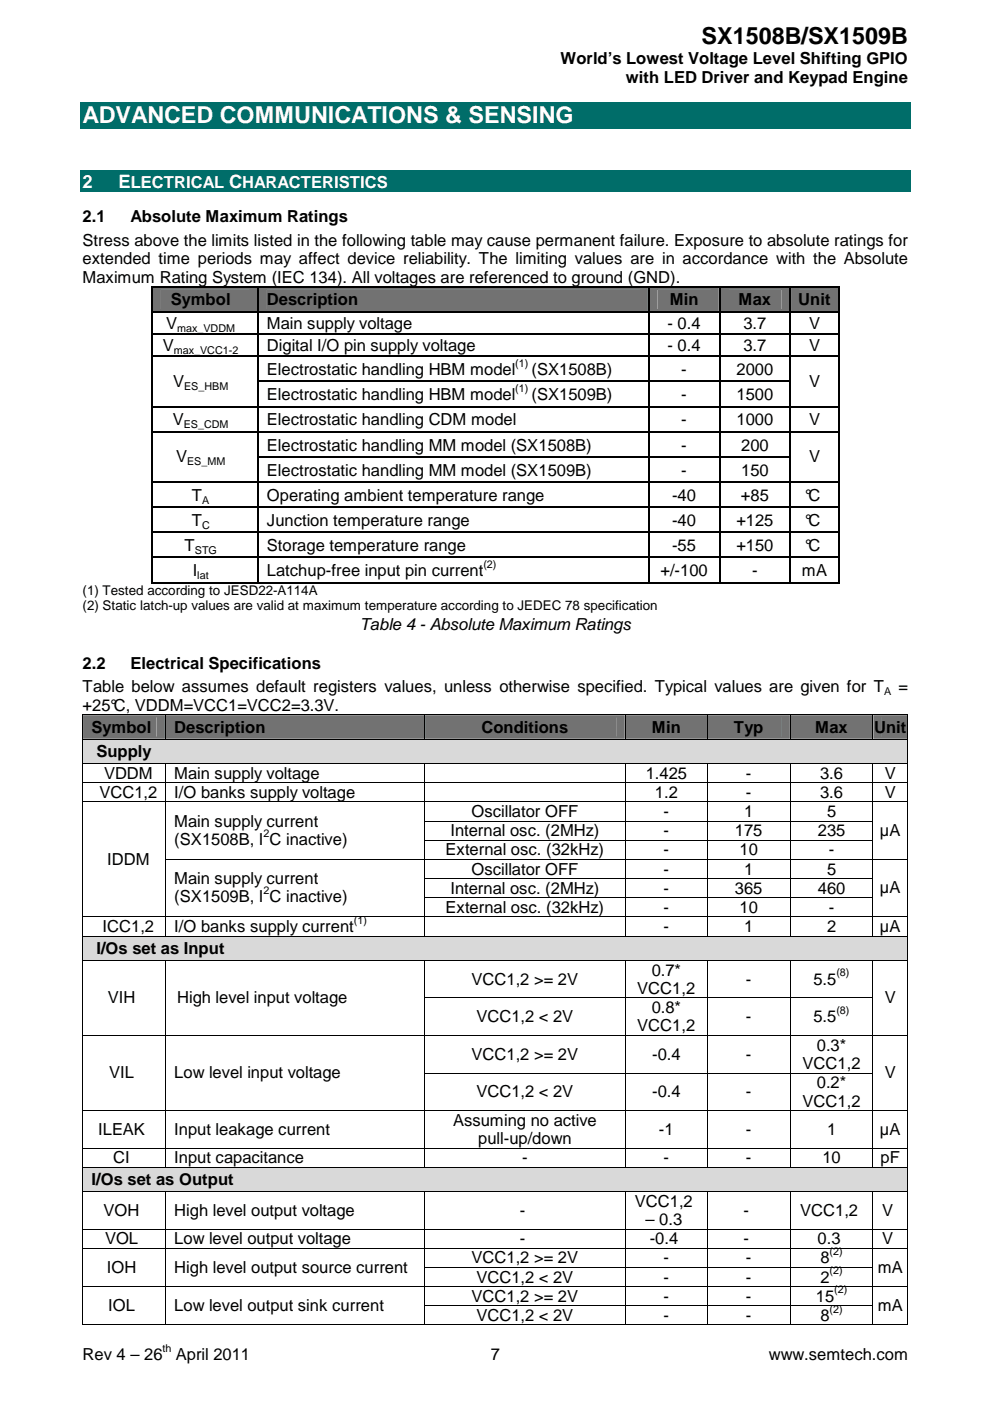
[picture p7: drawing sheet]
<svg xmlns="http://www.w3.org/2000/svg" width="210mm" height="297mm" viewBox="0 0 210 297" stroke-linecap="round" stroke-linejoin="round" font-family="sans-serif">
<defs><g id="words">
<text font-size="5" x="148.8" y="9.2">SX1508B/SX1509B</text>
<text font-size="5" fill="#fff" x="17.5" y="26.1">ADVANCED COMMUNICATIONS &amp; SENSING</text>
<g font-size="3.9" fill="#fff">
<text x="17.5" y="39.8">2</text>
<text x="25.1" y="39.8">ELECTRICAL CHARACTERISTICS</text>
</g>
<g font-size="3.5">
<text x="118.9" y="13.6">World’s Lowest Voltage Level Shifting GPIO</text>
<text x="132.7" y="17.7">with LED Driver and Keypad Engine</text>
<text x="17.5" y="47.1">2.1</text>
<text x="27.7" y="47.1">Absolute Maximum Ratings</text>
<text x="17.5" y="52.1">Stress above the limits listed in the following table may cause permanent failure. Exposure to absolute ratings for</text>
<text x="17.5" y="56">extended time periods may affect device reliability. The limiting values are in accordance with the Absolute</text>
<text x="17.5" y="59.9">Maximum Rating System (IEC 134). All voltages are referenced to ground (GND).</text>
<text x="36.2" y="64.7">Symbol</text>
<text x="56.6" y="64.7">Description</text>
<text x="142" y="64.7">Min</text>
<text x="156.6" y="64.7">Max</text>
<text x="169.2" y="64.7">Unit</text>
<text x="35.3" y="69.8">V</text>
<text x="56.6" y="69.8">Main supply voltage</text>
<text x="141.5" y="69.8">- 0.4</text>
<text x="157.6" y="69.8">3.7</text>
<text x="171.5" y="69.8">V</text>
<text x="34.5" y="74.5">V</text>
<text x="56.6" y="74.5">Digital I/O pin supply voltage</text>
<text x="141.5" y="74.5">- 0.4</text>
<text x="157.6" y="74.5">3.7</text>
<text x="171.5" y="74.5">V</text>
<text x="36.7" y="82">V</text>
<text x="56.6" y="79.5">Electrostatic handling HBM model</text>
<text x="112.7" y="79.5">(SX1508B)</text>
<text x="144.4" y="79.5">-</text>
<text x="156.2" y="79.5">2000</text>
<text x="171.5" y="82">V</text>
<text x="56.6" y="84.9">Electrostatic handling HBM model</text>
<text x="112.7" y="84.9">(SX1509B)</text>
<text x="144.4" y="84.9">-</text>
<text x="156.2" y="84.9">1500</text>
<text x="36.6" y="90.2">V</text>
<text x="56.6" y="95.5">Electrostatic handling MM model (SX1508B)</text>
<text x="56.6" y="90.2">Electrostatic handling CDM model</text>
<text x="144.4" y="90.2">-</text>
<text x="144.4" y="95.5">-</text>
<text x="156.2" y="90.2">1000</text>
<text x="157.1" y="95.5">200</text>
<text x="171.5" y="90.2">V</text>
<text x="37.3" y="98">V</text>
<text x="56.6" y="100.9">Electrostatic handling MM model (SX1509B)</text>
<text x="144.4" y="100.9">-</text>
<text x="157.1" y="100.9">150</text>
<text x="171.5" y="98">V</text>
<text x="40.7" y="106.2">T</text>
<text x="56.6" y="106.2">Operating ambient temperature range</text>
<text x="142.5" y="106.2">-40</text>
<text x="157.1" y="106.2">+85</text>
<text x="170.7" y="106.2">°C</text>
<text x="40.6" y="111.5">T</text>
<text x="56.6" y="111.5">Junction temperature range</text>
<text x="142.5" y="111.5">-40</text>
<text x="156.1" y="111.5">+125</text>
<text x="170.7" y="111.5">°C</text>
<text x="39.1" y="116.9">T</text>
<text x="56.6" y="116.9">Storage temperature range</text>
<text x="142.5" y="116.9">-55</text>
<text x="156.1" y="116.9">+150</text>
<text x="170.7" y="116.9">°C</text>
<text x="40.9" y="122.2">I</text>
<text x="56.6" y="122.2">Latchup-free input pin current</text>
<text x="140" y="122.2">+/-100</text>
<text x="159.5" y="122.2">-</text>
<text x="170" y="122.2">mA</text>
<text x="76.3" y="133.5">Table 4 - Absolute Maximum Ratings</text>
<text x="17.5" y="141.8">2.2</text>
<text x="27.7" y="141.8">Electrical Specifications</text>
<text x="17.5" y="146.8">Table below assumes default registers values, unless otherwise specified. Typical values are given for T</text>
<text x="190.5" y="146.8">=</text>
<text x="17.5" y="150.7">+25°C, VDDM=VCC1=VCC2=3.3V.</text>
<text x="19.4" y="155.4">Symbol</text>
<text x="37" y="155.4">Description</text>
<text x="102.1" y="155.4">Conditions</text>
<text x="138.2" y="155.4">Min</text>
<text x="155.6" y="155.4">Typ</text>
<text x="172.8" y="155.4">Max</text>
<text x="185.3" y="155.4">Unit</text>
<text x="20.4" y="160.5">Supply</text>
<text x="22.1" y="165.1">VDDM</text>
<text x="37" y="165.1">Main supply voltage</text>
<text x="136.9" y="165.1">1.425</text>
<text x="158.2" y="165.1">-</text>
<text x="173.9" y="165.1">3.6</text>
<text x="187.6" y="165.1">V</text>
<text x="21.1" y="169.2">VCC1,2</text>
<text x="37" y="169.2">I/O banks supply voltage</text>
<text x="99.9" y="173.2">Oscillator OFF</text>
<text x="138.9" y="169.2">1.2</text>
<text x="140.7" y="173.2">-</text>
<text x="157.8" y="173.2">1</text>
<text x="158.2" y="169.2">-</text>
<text x="173.9" y="169.2">3.6</text>
<text x="175.3" y="173.2">5</text>
<text x="187.6" y="169.2">V</text>
<text x="37" y="175.3">Main supply current</text>
<text x="37" y="179.2">(SX1508B, I C inactive)</text>
<text x="95.5" y="177.3">Internal osc. (2MHz)</text>
<text x="140.7" y="177.3">-</text>
<text x="155.8" y="177.3">175</text>
<text x="173.4" y="177.3">235</text>
<text x="186.6" y="177.2">µA</text>
<text x="22.7" y="183.3">IDDM</text>
<text x="94.5" y="181.4">External osc. (32kHz)</text>
<text x="99.9" y="185.4">Oscillator OFF</text>
<text x="140.7" y="181.4">-</text>
<text x="140.7" y="185.4">-</text>
<text x="156.8" y="181.4">10</text>
<text x="157.8" y="185.4">1</text>
<text x="175.3" y="185.4">5</text>
<text x="175.7" y="181.4">-</text>
<text x="37" y="187.5">Main supply current</text>
<text x="37" y="191.3">(SX1509B, I C inactive)</text>
<text x="95.5" y="189.5">Internal osc. (2MHz)</text>
<text x="140.7" y="189.5">-</text>
<text x="155.8" y="189.5">365</text>
<text x="173.4" y="189.5">460</text>
<text x="186.6" y="189.4">µA</text>
<text x="21.8" y="197.6">ICC1,2</text>
<text x="37" y="197.6">I/O banks supply current</text>
<text x="94.5" y="193.5">External osc. (32kHz)</text>
<text x="140.7" y="193.5">-</text>
<text x="140.7" y="197.6">-</text>
<text x="156.8" y="193.5">10</text>
<text x="157.8" y="197.6">1</text>
<text x="175.3" y="197.6">2</text>
<text x="175.7" y="193.5">-</text>
<text x="186.6" y="197.6">µA</text>
<text x="20.4" y="202.3">I/Os set as Input</text>
<text x="100" y="208.8">VCC1,2 &gt;= 2V</text>
<text x="138.2" y="206.8">0.7*</text>
<text x="158.2" y="208.8">-</text>
<text x="172.5" y="208.8">5.5</text>
<text x="22.9" y="212.7">VIH</text>
<text x="37.5" y="212.7">High level input voltage</text>
<text x="135.1" y="210.7">VCC1,2</text>
<text x="138.2" y="214.8">0.8*</text>
<text x="187.6" y="212.7">V</text>
<text x="101" y="216.7">VCC1,2 &lt; 2V</text>
<text x="135.1" y="218.7">VCC1,2</text>
<text x="158.2" y="216.7">-</text>
<text x="172.5" y="216.7">5.5</text>
<text x="100" y="224.7">VCC1,2 &gt;= 2V</text>
<text x="138.3" y="224.7">-0.4</text>
<text x="158.2" y="224.7">-</text>
<text x="170.2" y="226.7">VCC1,2</text>
<text x="173.2" y="222.8">0.3*</text>
<text x="23.2" y="228.6">VIL</text>
<text x="37" y="228.6">Low level input voltage</text>
<text x="101" y="232.7">VCC1,2 &lt; 2V</text>
<text x="138.3" y="232.7">-0.4</text>
<text x="158.2" y="232.7">-</text>
<text x="173.2" y="230.7">0.2*</text>
<text x="187.6" y="228.6">V</text>
<text x="96.1" y="238.7">Assuming no active</text>
<text x="170.2" y="234.6">VCC1,2</text>
<text x="20.8" y="240.6">ILEAK</text>
<text x="37" y="240.6">Input leakage current</text>
<text x="101.4" y="242.6">pull-up/down</text>
<text x="139.7" y="240.6">-1</text>
<text x="158.2" y="240.6">-</text>
<text x="175.3" y="240.6">1</text>
<text x="186.6" y="240.6">µA</text>
<text x="19.4" y="251.3">I/Os set as Output</text>
<text x="24" y="246.6">CI</text>
<text x="37" y="246.6">Input capacitance</text>
<text x="110.7" y="246.6">-</text>
<text x="140.7" y="246.6">-</text>
<text x="158.2" y="246.6">-</text>
<text x="174.4" y="246.6">10</text>
<text x="186.7" y="246.6">pF</text>
<text x="22" y="257.8">VOH</text>
<text x="37" y="257.8">High level output voltage</text>
<text x="110.2" y="257.8">-</text>
<text x="134.6" y="255.9">VCC1,2</text>
<text x="157.6" y="257.8">-</text>
<text x="169.7" y="257.8">VCC1,2</text>
<text x="187.1" y="257.8">V</text>
<text x="22.3" y="263.8">VOL</text>
<text x="37" y="263.8">Low level output voltage</text>
<text x="110.2" y="263.8">-</text>
<text x="136.9" y="259.8">– 0.3</text>
<text x="137.8" y="263.8">-0.4</text>
<text x="157.6" y="263.8">-</text>
<text x="173.4" y="263.8">0.3</text>
<text x="187.1" y="263.8">V</text>
<text x="22.6" y="269.8">IOH</text>
<text x="37" y="269.8">High level output source current</text>
<text x="100" y="267.9">VCC1,2 &gt;= 2V</text>
<text x="140.7" y="267.9">-</text>
<text x="158.2" y="267.9">-</text>
<text x="173.9" y="267.9">8</text>
<text x="186.1" y="269.8">mA</text>
<text x="101" y="271.9">VCC1,2 &lt; 2V</text>
<text x="140.7" y="271.9">-</text>
<text x="158.2" y="271.9">-</text>
<text x="173.9" y="271.9">2</text>
<text x="22.9" y="278">IOL</text>
<text x="37" y="278">Low level output sink current</text>
<text x="100" y="276">VCC1,2 &gt;= 2V</text>
<text x="101" y="280.1">VCC1,2 &lt; 2V</text>
<text x="140.7" y="276">-</text>
<text x="140.7" y="280.1">-</text>
<text x="158.2" y="276">-</text>
<text x="158.2" y="280.1">-</text>
<text x="173" y="276">15</text>
<text x="173.9" y="280.1">8</text>
<text x="186.1" y="278">mA</text>
<text x="17.5" y="288.4">Rev 4 – 26</text>
<text x="37.3" y="288.4">April 2011</text>
<text x="104.1" y="288.4">7</text>
<text x="163" y="288.4">www.semtech.com</text>
</g>
<g font-size="2.8">
<text x="17.5" y="126.2">(1) Tested according to JESD22-A114A</text>
<text x="17.5" y="129.4">(2) Static latch-up values are valid at maximum temperature according to JEDEC 78 specification</text>
</g>
<g font-size="2.3">
<text x="37.6" y="70.4">max_VDDM</text>
<text x="36.9" y="75">max_VCC1-2</text>
<text x="109.3" y="77.8">(1)</text>
<text x="39" y="82.6">ES_HBM</text>
<text x="109.3" y="83.1">(1)</text>
<text x="38.9" y="90.8">ES_CDM</text>
<text x="39.7" y="98.6">ES_MM</text>
<text x="42.9" y="106.8">A</text>
<text x="42.8" y="112.1">C</text>
<text x="41.3" y="117.4">STG</text>
<text x="41.8" y="122.8">lat</text>
<text x="102.5" y="120.4">(2)</text>
<text x="187.5" y="147.4">A</text>
<text x="55.9" y="177.4">2</text>
<text x="55.9" y="189.6">2</text>
<text x="75" y="195.8">(1)</text>
<text x="177.3" y="207">(8)</text>
<text x="177.3" y="215">(8)</text>
<text x="175.9" y="266.1">(2)</text>
<text x="175.9" y="270.2">(2)</text>
<text x="176.9" y="274.2">(2)</text>
<text x="175.9" y="278.3">(2)</text>
<text x="34.5" y="286.6">th</text>
</g>
</g></defs>
<g fill="#006d69">
<path d="M17 21.5h176v5.7h-176z"/>
<path d="M17 36.2h176v4.5h-176z"/>
</g>
<g fill="#727272">
<path d="M32.4 61h22.1v5h-22.1z"/>
<path d="M34.1 61.5h18.7v4h-18.7z"/>
<path d="M54.9 61h82.5v5h-82.5z"/>
<path d="M56.6 61.5h79v4h-79z"/>
<path d="M137.7 61h14.7v5h-14.7z"/>
<path d="M139.4 61.5h11.3v4h-11.3z"/>
<path d="M152.7 61h14.7v5h-14.7z"/>
<path d="M154.5 61.5h11.2v4h-11.2z"/>
<path d="M167.7 61h10v5h-10z"/>
<path d="M169.5 61.5h6.5v4h-6.5z"/>
</g>
<g fill="#000">
<path d="M32 60.7h.4v.3h-.4zM32 66h.4v.3h-.4zM32 70.6h.4v.3h-.4zM32 75.4h.4v.3h-.4zM54.5 60.7h.4v.3h-.4zM54.5 66h.4v.3h-.4zM54.5 70.6h.4v.3h-.4zM54.5 75.4h.4v.3h-.4zM137.4 60.7h.3v.3h-.3zM137.4 66h.3v.3h-.3zM137.4 70.6h.3v.3h-.3zM137.4 75.4h.3v.3h-.3z"/>
<path d="M152.4 60.7h.3v.3h-.3zM152.4 66h.3v.3h-.3zM152.4 70.6h.3v.3h-.3zM152.4 75.4h.3v.3h-.3zM167.4 60.7h.3v.3h-.3zM167.4 66h.3v.3h-.3zM167.4 70.6h.3v.3h-.3zM167.4 75.4h.3v.3h-.3zM177.7 60.7h.4v.3h-.4zM177.7 66h.4v.3h-.4zM177.7 70.6h.4v.3h-.4zM177.7 75.4h.4v.3h-.4z"/>
<path d="M32 80.7h.4v.3h-.4zM32 86h.4v.4h-.4zM32 91.4h.4v.3h-.4zM32 96.7h.4v.3h-.4zM54.5 80.7h.4v.3h-.4zM54.5 86h.4v.4h-.4zM54.5 91.4h.4v.3h-.4zM54.5 96.7h.4v.3h-.4zM137.4 80.7h.3v.3h-.3zM137.4 86h.3v.4h-.3zM137.4 91.4h.3v.3h-.3zM137.4 96.7h.3v.3h-.3z"/>
<path d="M152.4 80.7h.3v.3h-.3zM152.4 86h.3v.4h-.3zM152.4 91.4h.3v.3h-.3zM152.4 96.7h.3v.3h-.3zM167.4 80.7h.3v.3h-.3zM167.4 86h.3v.4h-.3zM167.4 91.4h.3v.3h-.3zM167.4 96.7h.3v.3h-.3zM177.7 80.7h.4v.3h-.4zM177.7 86h.4v.4h-.4zM177.7 91.4h.4v.3h-.4zM177.7 96.7h.4v.3h-.4z"/>
<path d="M32 102h.4v.4h-.4zM32 107.4h.4v.3h-.4zM32 112.7h.4v.3h-.4zM32 118h.4v.4h-.4zM54.5 102h.4v.4h-.4zM54.5 107.4h.4v.3h-.4zM54.5 112.7h.4v.3h-.4zM54.5 118h.4v.4h-.4zM137.4 102h.3v.4h-.3zM137.4 107.4h.3v.3h-.3zM137.4 112.7h.3v.3h-.3zM137.4 118h.3v.4h-.3z"/>
<path d="M152.4 102h.3v.4h-.3zM152.4 107.4h.3v.3h-.3zM152.4 112.7h.3v.3h-.3zM152.4 118h.3v.4h-.3zM167.4 102h.3v.4h-.3zM167.4 107.4h.3v.3h-.3zM167.4 112.7h.3v.3h-.3zM167.4 118h.3v.4h-.3zM177.7 102h.4v.4h-.4zM177.7 107.4h.4v.3h-.4zM177.7 112.7h.4v.3h-.4zM177.7 118h.4v.4h-.4z"/>
<path d="M32 123.4h.4v.3h-.4zM54.5 123.4h.4v.3h-.4zM137.4 123.4h.3v.3h-.3zM152.4 123.4h.3v.3h-.3zM167.4 123.4h.3v.3h-.3zM177.7 123.4h.4v.3h-.4z"/>
</g>
<g fill="none" stroke="#000" stroke-width=".34">
<path d="M32.2 61v5M32.2 66.3v4.3M32.2 70.9v4.5M32.2 75.7v5M32.4 60.8h22.1M32.4 66.2h22.1M32.4 70.7h22.1M32.4 75.5h22.1M54.7 61v5M54.7 66.3v4.3M54.7 70.9v4.5M54.7 75.7v5"/>
<path d="M54.9 60.8h82.5M54.9 66.2h82.5M54.9 70.7h82.5M54.9 75.5h82.5M137.5 61v5M137.5 66.3v4.3M137.5 70.9v4.5M137.5 75.7v5M137.7 60.8h14.7M137.7 66.2h14.7M137.7 70.7h14.7M137.7 75.5h14.7"/>
<path d="M152.6 61v5M152.6 66.3v4.3M152.6 70.9v4.5M152.6 75.7v5M152.7 60.8h14.7M152.7 66.2h14.7M152.7 70.7h14.7M152.7 75.5h14.7M167.6 61v5M167.6 66.3v4.3M167.6 70.9v4.5M167.6 75.7v5"/>
<path d="M167.7 60.8h10M167.7 66.2h10M167.7 70.7h10M167.7 75.5h10M177.9 61v5M177.9 66.3v4.3M177.9 70.9v4.5M177.9 75.7v5M32.2 81v5M32.2 86.4v5M32.2 91.7v5M32.2 97v5"/>
<path d="M32.4 86.2h22.1M32.4 91.5h22.1M54.7 81v5M54.7 86.4v5M54.7 91.7v5M54.7 97v5M54.9 80.9h82.5M54.9 86.2h82.5M54.9 91.5h82.5M54.9 96.9h82.5M137.5 81v5M137.5 86.4v5"/>
<path d="M137.5 91.7v5M137.5 97v5M137.7 80.9h14.7M137.7 86.2h14.7M137.7 91.5h14.7M137.7 96.9h14.7M152.6 81v5M152.6 86.4v5M152.6 91.7v5M152.6 97v5M152.7 80.9h14.7M152.7 86.2h14.7"/>
<path d="M152.7 91.5h14.7M152.7 96.9h14.7M167.6 81v5M167.6 86.4v5M167.6 91.7v5M167.6 97v5M167.7 86.2h10M167.7 91.5h10M177.9 81v5M177.9 86.4v5M177.9 91.7v5M177.9 97v5"/>
<path d="M32.2 102.4v5M32.2 107.7v5M32.2 113v5M32.2 118.4v5M32.4 102.2h22.1M32.4 107.5h22.1M32.4 112.9h22.1M32.4 118.2h22.1M54.7 102.4v5M54.7 107.7v5M54.7 113v5M54.7 118.4v5"/>
<path d="M54.9 102.2h82.5M54.9 107.5h82.5M54.9 112.9h82.5M54.9 118.2h82.5M137.5 102.4v5M137.5 107.7v5M137.5 113v5M137.5 118.4v5M137.7 102.2h14.7M137.7 107.5h14.7M137.7 112.9h14.7M137.7 118.2h14.7"/>
<path d="M152.6 102.4v5M152.6 107.7v5M152.6 113v5M152.6 118.4v5M152.7 102.2h14.7M152.7 107.5h14.7M152.7 112.9h14.7M152.7 118.2h14.7M167.6 102.4v5M167.6 107.7v5M167.6 113v5M167.6 118.4v5"/>
<path d="M167.7 102.2h10M167.7 107.5h10M167.7 112.9h10M167.7 118.2h10M177.9 102.4v5M177.9 107.7v5M177.9 113v5M177.9 118.4v5M32.4 123.5h22.1M54.9 123.5h82.5M137.7 123.5h14.7M152.7 123.5h14.7"/>
<path d="M167.7 123.5h10"/>
</g>
<g fill="#727272">
<path d="M17.6 151.6h17.4v5h-17.4z"/>
<path d="M19.4 152.1h13.7v4.1h-13.7z"/>
<path d="M35.1 151.6h54.9v5h-54.9z"/>
<path d="M37 152.1h51.1v4.1h-51.1z"/>
<path d="M90.1 151.6h42.4v5h-42.4z"/>
<path d="M91.9 152.1h38.7v4.1h-38.7z"/>
<path d="M132.6 151.6h17.3v5h-17.3z"/>
<path d="M134.5 152.1h13.6v4.1h-13.6z"/>
<path d="M150.1 151.6h17.4v5h-17.4z"/>
<path d="M151.9 152.1h13.7v4.1h-13.7z"/>
<path d="M167.6 151.6h17.4v5h-17.4z"/>
<path d="M169.5 152.1h13.7v4.1h-13.7z"/>
<path d="M185.2 151.6h7.2v5h-7.2z"/>
<path d="M187 152.1h3.5v4.1h-3.5z"/>
</g>
<path d="M17.4 151.5h.2v.1h-.2zM35 151.5h.1v.1h-.1zM90 151.5h.1v.1h-.1zM132.5 151.5h.1v.1h-.1zM149.9 151.5h.2v.1h-.2zM167.5 151.5h.1v.1h-.1zM185 151.5h.2v.1h-.2zM192.4 151.5h.1v.1h-.1z" fill="#000"/>
<g fill="none" stroke="#000" stroke-width=".21">
<path d="M17.5 151.6v5M17.6 151.6h17.4M35.1 151.6v5M35.1 151.6h54.9M90 151.6v5M90.1 151.6h42.4M132.5 151.6v5M132.6 151.6h17.3M150 151.6v5M150.1 151.6h17.4M167.6 151.6v5M167.6 151.6h17.4"/>
<path d="M185.1 151.6v5M185.2 151.6h7.2M192.4 151.6v5"/>
</g>
<g fill="#d9d9d9">
<path d="M17.6 156.8h174.8v5h-174.8z"/>
<path d="M19.4 157.3h171.1v4h-171.1z"/>
</g>
<g fill="#000">
<path d="M17.4 156.6h.2v.2h-.2zM35 156.6h.1v.2h-.1zM90 156.6h.1v.2h-.1zM132.5 156.6h.1v.2h-.1zM149.9 156.6h.2v.2h-.2zM167.5 156.6h.1v.2h-.1zM185 156.6h.2v.2h-.2zM192.4 156.6h.1v.2h-.1zM17.4 161.8h.2v.2h-.2zM17.4 165.9h.2v.1h-.2zM17.4 169.9h.2v.2h-.2zM17.4 174h.2v.2h-.2z"/>
<path d="M17.4 178.1h.2v.1h-.2zM35 161.8h.1v.2h-.1zM35 165.9h.1v.1h-.1zM35 169.9h.1v.2h-.1zM35 174h.1v.2h-.1zM35 178.1h.1v.1h-.1zM90 161.8h.1v.2h-.1zM90 165.9h.1v.1h-.1zM90 169.9h.1v.2h-.1zM90 174h.1v.2h-.1zM90 178.1h.1v.1h-.1zM132.5 161.8h.1v.2h-.1z"/>
<path d="M132.5 165.9h.1v.1h-.1zM132.5 169.9h.1v.2h-.1zM132.5 174h.1v.2h-.1zM132.5 178.1h.1v.1h-.1zM149.9 161.8h.2v.2h-.2zM149.9 165.9h.2v.1h-.2zM149.9 169.9h.2v.2h-.2zM149.9 174h.2v.2h-.2zM149.9 178.1h.2v.1h-.2zM167.5 161.8h.1v.2h-.1zM167.5 165.9h.1v.1h-.1zM167.5 169.9h.1v.2h-.1z"/>
<path d="M167.5 174h.1v.2h-.1zM167.5 178.1h.1v.1h-.1zM185 161.8h.2v.2h-.2zM185 165.9h.2v.1h-.2zM185 169.9h.2v.2h-.2zM185 174h.2v.2h-.2zM185 178.1h.2v.1h-.2zM192.4 161.8h.1v.2h-.1zM192.4 165.9h.1v.1h-.1zM192.4 169.9h.1v.2h-.1zM192.4 174h.1v.2h-.1zM192.4 178.1h.1v.1h-.1z"/>
<path d="M17.4 182.1h.2v.2h-.2zM17.4 186.2h.2v.2h-.2zM17.4 190.2h.2v.2h-.2zM17.4 194.3h.2v.2h-.2zM35 182.1h.1v.2h-.1zM35 186.2h.1v.2h-.1zM35 190.2h.1v.2h-.1zM35 194.3h.1v.2h-.1zM90 182.1h.1v.2h-.1zM90 186.2h.1v.2h-.1zM90 190.2h.1v.2h-.1zM90 194.3h.1v.2h-.1z"/>
<path d="M132.5 182.1h.1v.2h-.1zM132.5 186.2h.1v.2h-.1zM132.5 190.2h.1v.2h-.1zM132.5 194.3h.1v.2h-.1zM149.9 182.1h.2v.2h-.2zM149.9 186.2h.2v.2h-.2zM149.9 190.2h.2v.2h-.2zM149.9 194.3h.2v.2h-.2zM167.5 182.1h.1v.2h-.1zM167.5 186.2h.1v.2h-.1zM167.5 190.2h.1v.2h-.1zM167.5 194.3h.1v.2h-.1z"/>
<path d="M185 182.1h.2v.2h-.2zM185 186.2h.2v.2h-.2zM185 190.2h.2v.2h-.2zM185 194.3h.2v.2h-.2zM192.4 182.1h.1v.2h-.1zM192.4 186.2h.1v.2h-.1zM192.4 190.2h.1v.2h-.1zM192.4 194.3h.1v.2h-.1z"/>
</g>
<g fill="none" stroke="#000" stroke-width=".21">
<path d="M17.5 156.8v5M17.6 156.7h17.4M35.1 156.7h54.9M90.1 156.7h42.4M132.6 156.7h17.3M150.1 156.7h17.4M167.6 156.7h17.4M185.2 156.7h7.2M192.4 156.8v5M17.5 162v3.9M17.5 166v3.9M17.5 170.1v3.9"/>
<path d="M17.5 174.2v3.9M17.5 178.2v3.9M17.6 161.9h17.4M17.6 165.9h17.4M17.6 170h17.4M35.1 162v3.9M35.1 166v3.9M35.1 170.1v3.9M35.1 174.2v3.9M35.1 178.2v3.9M35.1 161.9h54.9M35.1 165.9h54.9"/>
<path d="M35.1 170h54.9M90 162v3.9M90 166v3.9M90 170.1v3.9M90 174.2v3.9M90 178.2v3.9M90.1 161.9h42.4M90.1 165.9h42.4M90.1 170h42.4M90.1 174.1h42.4M90.1 178.1h42.4M132.5 162v3.9"/>
<path d="M132.5 166v3.9M132.5 170.1v3.9M132.5 174.2v3.9M132.5 178.2v3.9M132.6 161.9h17.3M132.6 165.9h17.3M132.6 170h17.3M132.6 174.1h17.3M132.6 178.1h17.3M150 162v3.9M150 166v3.9M150 170.1v3.9"/>
<path d="M150 174.2v3.9M150 178.2v3.9M150.1 161.9h17.4M150.1 165.9h17.4M150.1 170h17.4M150.1 174.1h17.4M150.1 178.1h17.4M167.6 162v3.9M167.6 166v3.9M167.6 170.1v3.9M167.6 174.2v3.9M167.6 178.2v3.9"/>
<path d="M167.6 161.9h17.4M167.6 165.9h17.4M167.6 170h17.4M167.6 174.1h17.4M167.6 178.1h17.4M185.1 162v3.9M185.1 166v3.9M185.1 170.1v3.9M185.1 174.2v3.9M185.1 178.2v3.9M185.2 161.9h7.2M185.2 165.9h7.2"/>
<path d="M185.2 170h7.2M192.4 162v3.9M192.4 166v3.9M192.4 170.1v3.9M192.4 174.2v3.9M192.4 178.2v3.9M17.5 182.3v3.9M17.5 186.4v3.8M17.5 190.4v3.9M17.5 194.5v3.9M17.6 194.4h17.4M35.1 182.3v3.9"/>
<path d="M35.1 186.4v3.8M35.1 190.4v3.9M35.1 194.5v3.9M35.1 182.2h54.9M35.1 194.4h54.9M90 182.3v3.9M90 186.4v3.8M90 190.4v3.9M90 194.5v3.9M90.1 182.2h42.4M90.1 186.3h42.4M90.1 190.3h42.4"/>
<path d="M90.1 194.4h42.4M132.5 182.3v3.9M132.5 186.4v3.8M132.5 190.4v3.9M132.5 194.5v3.9M132.6 182.2h17.3M132.6 186.3h17.3M132.6 190.3h17.3M132.6 194.4h17.3M150 182.3v3.9M150 186.4v3.8M150 190.4v3.9"/>
<path d="M150 194.5v3.9M150.1 182.2h17.4M150.1 186.3h17.4M150.1 190.3h17.4M150.1 194.4h17.4M167.6 182.3v3.9M167.6 186.4v3.8M167.6 190.4v3.9M167.6 194.5v3.9M167.6 182.2h17.4M167.6 186.3h17.4M167.6 190.3h17.4"/>
<path d="M167.6 194.4h17.4M185.1 182.3v3.9M185.1 186.4v3.8M185.1 190.4v3.9M185.1 194.5v3.9M185.2 182.2h7.2M185.2 194.4h7.2M192.4 182.3v3.9M192.4 186.4v3.8M192.4 190.4v3.9M192.4 194.5v3.9"/>
</g>
<g fill="#d9d9d9">
<path d="M17.6 198.5h174.8v5h-174.8z"/>
<path d="M19.4 199h171.1v4.1h-171.1z"/>
</g>
<g fill="#000">
<path d="M17.4 198.4h.2v.1h-.2zM35 198.4h.1v.1h-.1zM90 198.4h.1v.1h-.1zM132.5 198.4h.1v.1h-.1zM149.9 198.4h.2v.1h-.2zM167.5 198.4h.1v.1h-.1zM185 198.4h.2v.1h-.2zM192.4 198.4h.1v.1h-.1zM17.4 203.5h.2v.2h-.2zM17.4 211.5h.2v.2h-.2zM17.4 219.5h.2v.1h-.2zM35 203.5h.1v.2h-.1z"/>
<path d="M35 211.5h.1v.2h-.1zM35 219.5h.1v.1h-.1zM90 203.5h.1v.2h-.1zM90 211.5h.1v.2h-.1zM90 219.5h.1v.1h-.1zM132.5 203.5h.1v.2h-.1zM132.5 211.5h.1v.2h-.1zM132.5 219.5h.1v.1h-.1zM149.9 203.5h.2v.2h-.2zM149.9 211.5h.2v.2h-.2zM149.9 219.5h.2v.1h-.2zM167.5 203.5h.1v.2h-.1z"/>
<path d="M167.5 211.5h.1v.2h-.1zM167.5 219.5h.1v.1h-.1zM185 203.5h.2v.2h-.2zM185 211.5h.2v.2h-.2zM185 219.5h.2v.1h-.2zM192.4 203.5h.1v.2h-.1zM192.4 211.5h.1v.2h-.1zM192.4 219.5h.1v.1h-.1zM17.4 227.4h.2v.2h-.2zM17.4 235.4h.2v.1h-.2zM35 227.4h.1v.2h-.1zM35 235.4h.1v.1h-.1z"/>
<path d="M90 227.4h.1v.2h-.1zM90 235.4h.1v.1h-.1zM132.5 227.4h.1v.2h-.1zM132.5 235.4h.1v.1h-.1zM149.9 227.4h.2v.2h-.2zM149.9 235.4h.2v.1h-.2zM167.5 227.4h.1v.2h-.1zM167.5 235.4h.1v.1h-.1zM185 227.4h.2v.2h-.2zM185 235.4h.2v.1h-.2zM192.4 227.4h.1v.2h-.1zM192.4 235.4h.1v.1h-.1z"/>
<path d="M17.4 243.3h.2v.2h-.2zM35 243.3h.1v.2h-.1zM90 243.3h.1v.2h-.1zM132.5 243.3h.1v.2h-.1zM149.9 243.3h.2v.2h-.2zM167.5 243.3h.1v.2h-.1zM185 243.3h.2v.2h-.2zM192.4 243.3h.1v.2h-.1z"/>
</g>
<g fill="none" stroke="#000" stroke-width=".21">
<path d="M17.5 198.5v5M17.6 198.5h17.4M35.1 198.5h54.9M90.1 198.5h42.4M132.6 198.5h17.3M150.1 198.5h17.4M167.6 198.5h17.4M185.2 198.5h7.2M192.4 198.5v5M17.5 203.7v7.8M17.5 211.7v7.8M17.5 219.6v7.8"/>
<path d="M17.6 203.6h17.4M17.6 219.5h17.4M35.1 203.7v7.8M35.1 211.7v7.8M35.1 219.6v7.8M35.1 203.6h54.9M35.1 219.5h54.9M90 203.7v7.8M90 211.7v7.8M90 219.6v7.8M90.1 203.6h42.4M90.1 211.6h42.4"/>
<path d="M90.1 219.5h42.4M132.5 203.7v7.8M132.5 211.7v7.8M132.5 219.6v7.8M132.6 203.6h17.3M132.6 211.6h17.3M132.6 219.5h17.3M150 203.7v7.8M150 211.7v7.8M150 219.6v7.8M150.1 203.6h17.4M150.1 211.6h17.4"/>
<path d="M150.1 219.5h17.4M167.6 203.7v7.8M167.6 211.7v7.8M167.6 219.6v7.8M167.6 203.6h17.4M167.6 211.6h17.4M167.6 219.5h17.4M185.1 203.7v7.8M185.1 211.7v7.8M185.1 219.6v7.8M185.2 203.6h7.2M185.2 219.5h7.2"/>
<path d="M192.4 203.7v7.8M192.4 211.7v7.8M192.4 219.6v7.8M17.5 227.6v7.8M17.5 235.5v7.8M17.6 235.5h17.4M35.1 227.6v7.8M35.1 235.5v7.8M35.1 235.5h54.9M90 227.6v7.8M90 235.5v7.8M90.1 227.5h42.4"/>
<path d="M90.1 235.5h42.4M132.5 227.6v7.8M132.5 235.5v7.8M132.6 227.5h17.3M132.6 235.5h17.3M150 227.6v7.8M150 235.5v7.8M150.1 227.5h17.4M150.1 235.5h17.4M167.6 227.6v7.8M167.6 235.5v7.8M167.6 227.5h17.4"/>
<path d="M167.6 235.5h17.4M185.1 227.6v7.8M185.1 235.5v7.8M185.2 235.5h7.2M192.4 227.6v7.8M192.4 235.5v7.8M17.5 243.5v3.9M17.6 243.4h17.4M35.1 243.5v3.9M35.1 243.4h54.9M90 243.5v3.9M90.1 243.4h42.4"/>
<path d="M132.5 243.5v3.9M132.6 243.4h17.3M150 243.5v3.9M150.1 243.4h17.4M167.6 243.5v3.9M167.6 243.4h17.4M185.1 243.5v3.9M185.2 243.4h7.2M192.4 243.5v3.9"/>
</g>
<g fill="#d9d9d9">
<path d="M17.6 247.6h174.8v5h-174.8z"/>
<path d="M19.4 248h171.1v4.1h-171.1z"/>
</g>
<g fill="#000">
<path d="M17.4 247.4h.2v.2h-.2zM17.4 252.6h.2v.1h-.2zM35 247.4h.1v.2h-.1zM35 252.6h.1v.1h-.1zM90 247.4h.1v.2h-.1zM90 252.6h.1v.1h-.1zM132.5 247.4h.1v.2h-.1zM132.5 252.6h.1v.1h-.1zM149.9 247.4h.2v.2h-.2zM149.9 252.6h.2v.1h-.2zM167.5 247.4h.1v.2h-.1zM167.5 252.6h.1v.1h-.1z"/>
<path d="M185 247.4h.2v.2h-.2zM185 252.6h.2v.1h-.2zM192.4 247.4h.1v.2h-.1zM192.4 252.6h.1v.1h-.1zM17.4 260.5h.2v.2h-.2zM17.4 264.6h.2v.2h-.2zM17.4 268.6h.2v.2h-.2zM17.4 272.7h.2v.2h-.2zM17.4 276.8h.2v.1h-.2zM35 260.5h.1v.2h-.1zM35 264.6h.1v.2h-.1zM35 268.6h.1v.2h-.1z"/>
<path d="M35 272.7h.1v.2h-.1zM35 276.8h.1v.1h-.1zM90 260.5h.1v.2h-.1zM90 264.6h.1v.2h-.1zM90 268.6h.1v.2h-.1zM90 272.7h.1v.2h-.1zM90 276.8h.1v.1h-.1zM132.5 260.5h.1v.2h-.1zM132.5 264.6h.1v.2h-.1zM132.5 268.6h.1v.2h-.1zM132.5 272.7h.1v.2h-.1zM132.5 276.8h.1v.1h-.1z"/>
<path d="M149.9 260.5h.2v.2h-.2zM149.9 264.6h.2v.2h-.2zM149.9 268.6h.2v.2h-.2zM149.9 272.7h.2v.2h-.2zM149.9 276.8h.2v.1h-.2zM167.5 260.5h.1v.2h-.1zM167.5 264.6h.1v.2h-.1zM167.5 268.6h.1v.2h-.1zM167.5 272.7h.1v.2h-.1zM167.5 276.8h.1v.1h-.1zM185 260.5h.2v.2h-.2zM185 264.6h.2v.2h-.2z"/>
<path d="M185 268.6h.2v.2h-.2zM185 272.7h.2v.2h-.2zM185 276.8h.2v.1h-.2zM192.4 260.5h.1v.2h-.1zM192.4 264.6h.1v.2h-.1zM192.4 268.6h.1v.2h-.1zM192.4 272.7h.1v.2h-.1zM192.4 276.8h.1v.1h-.1zM17.4 280.8h.2v.2h-.2zM35 280.8h.1v.2h-.1zM90 280.8h.1v.2h-.1zM132.5 280.8h.1v.2h-.1z"/>
<path d="M149.9 280.8h.2v.2h-.2zM167.5 280.8h.1v.2h-.1zM185 280.8h.2v.2h-.2zM192.4 280.8h.1v.2h-.1z"/>
</g>
<g fill="none" stroke="#000" stroke-width=".21">
<path d="M17.5 247.6v5M17.5 252.7v7.8M17.6 247.5h17.4M17.6 252.6h17.4M35.1 252.7v7.8M35.1 247.5h54.9M35.1 252.6h54.9M90 252.7v7.8M90.1 247.5h42.4M90.1 252.6h42.4M132.5 252.7v7.8M132.6 247.5h17.3"/>
<path d="M132.6 252.6h17.3M150 252.7v7.8M150.1 247.5h17.4M150.1 252.6h17.4M167.6 252.7v7.8M167.6 247.5h17.4M167.6 252.6h17.4M185.1 252.7v7.8M185.2 247.5h7.2M185.2 252.6h7.2M192.4 247.6v5M192.4 252.7v7.8"/>
<path d="M17.5 260.7v3.9M17.5 264.8v3.8M17.5 268.8v3.9M17.5 272.9v3.9M17.5 276.9v3.9M17.6 260.6h17.4M17.6 264.7h17.4M17.6 272.8h17.4M35.1 260.7v3.9M35.1 264.8v3.8M35.1 268.8v3.9M35.1 272.9v3.9"/>
<path d="M35.1 276.9v3.9M35.1 260.6h54.9M35.1 264.7h54.9M35.1 272.8h54.9M90 260.7v3.9M90 264.8v3.8M90 268.8v3.9M90 272.9v3.9M90 276.9v3.9M90.1 260.6h42.4M90.1 264.7h42.4M90.1 268.7h42.4"/>
<path d="M90.1 272.8h42.4M90.1 276.9h42.4M132.5 260.7v3.9M132.5 264.8v3.8M132.5 268.8v3.9M132.5 272.9v3.9M132.5 276.9v3.9M132.6 260.6h17.3M132.6 264.7h17.3M132.6 268.7h17.3M132.6 272.8h17.3M132.6 276.9h17.3"/>
<path d="M150 260.7v3.9M150 264.8v3.8M150 268.8v3.9M150 272.9v3.9M150 276.9v3.9M150.1 260.6h17.4M150.1 264.7h17.4M150.1 268.7h17.4M150.1 272.8h17.4M150.1 276.9h17.4M167.6 260.7v3.9M167.6 264.8v3.8"/>
<path d="M167.6 268.8v3.9M167.6 272.9v3.9M167.6 276.9v3.9M167.6 260.6h17.4M167.6 264.7h17.4M167.6 268.7h17.4M167.6 272.8h17.4M167.6 276.9h17.4M185.1 260.7v3.9M185.1 264.8v3.8M185.1 268.8v3.9M185.1 272.9v3.9"/>
<path d="M185.1 276.9v3.9M185.2 260.6h7.2M185.2 264.7h7.2M185.2 272.8h7.2M192.4 260.7v3.9M192.4 264.8v3.8M192.4 268.8v3.9M192.4 272.9v3.9M192.4 276.9v3.9M17.6 280.9h17.4M35.1 280.9h54.9M90.1 280.9h42.4"/>
<path d="M132.6 280.9h17.3M150.1 280.9h17.4M167.6 280.9h17.4M185.2 280.9h7.2"/>
</g>
<use href="#words"/>
</svg>
